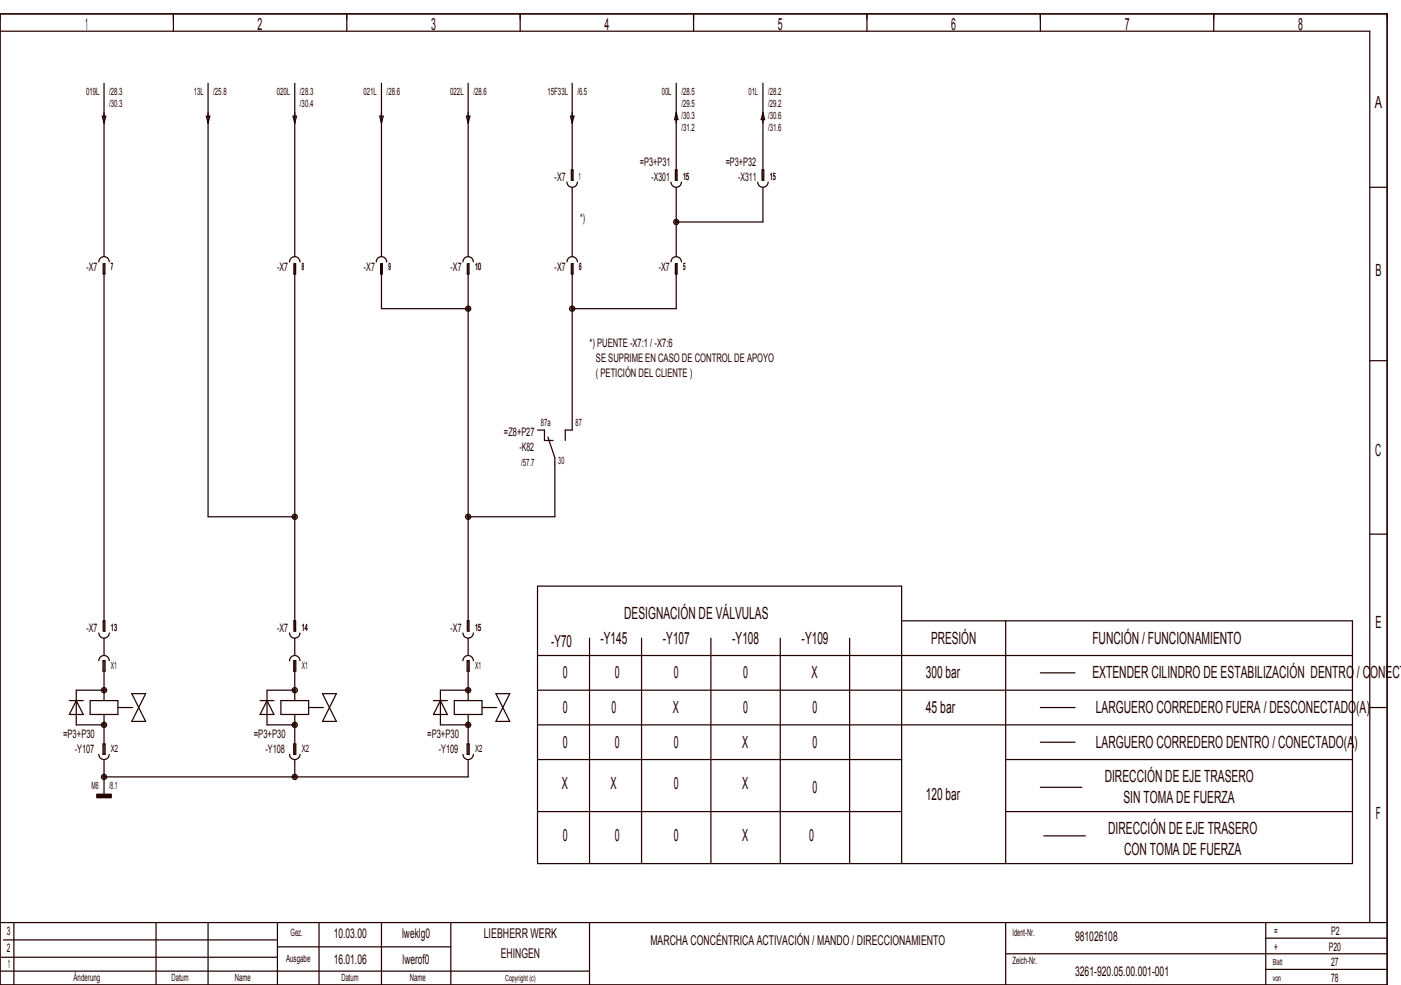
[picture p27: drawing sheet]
<svg xmlns="http://www.w3.org/2000/svg" width="404mm" height="284mm" viewBox="0 0 404 284" stroke-linecap="round" stroke-linejoin="round" font-family="sans-serif">
<defs><g id="words">
<g font-size="4.8" fill="#240000">
<text x="24.6" y="8.6">1</text>
<text x="74.3" y="8.6">2</text>
<text x="124.3" y="8.6">3</text>
<text x="174.3" y="8.6">4</text>
<text x="224.3" y="8.6">5</text>
<text x="274.3" y="8.6">6</text>
<text x="324.3" y="8.6">7</text>
<text x="374.3" y="8.6">8</text>
<text x="396.5" y="31.1">A</text>
<text x="396.7" y="79.6">B</text>
<text x="396.6" y="131.6">C</text>
<text x="180" y="178.6">DESIGNACIÓN DE VÁLVULAS</text>
<text x="173.2" y="185.6">­Y145</text>
<text x="191.2" y="185.6">­Y107</text>
<text x="211.2" y="185.6">­Y108</text>
<text x="231.2" y="185.6">­Y109</text>
<text x="268.5" y="185.6">PRESIÓN</text>
<text x="315" y="185.6">FUNCIÓN / FUNCIONAMIENTO</text>
<text x="396.7" y="181.1">E</text>
<text x="159" y="186.6">­Y70</text>
<text x="162.3" y="195.6">0</text>
<text x="177.3" y="195.6">0</text>
<text x="194.3" y="195.6">0</text>
<text x="214.3" y="195.6">0</text>
<text x="234" y="195.6">X</text>
<text x="267" y="195.6">300 bar</text>
<text x="315" y="195.6">EXTENDER CILINDRO DE ESTABILIZACIÓN DENTRO / CONECT</text>
<text x="162.3" y="205.6">0</text>
<text x="176.3" y="205.6">0</text>
<text x="194" y="205.6">X</text>
<text x="214.3" y="205.6">0</text>
<text x="234.3" y="205.6">0</text>
<text x="267" y="205.6">45 bar</text>
<text x="316" y="205.6">LARGUERO CORREDERO FUERA / DESCONECTADO(A)</text>
<text x="162.3" y="215.6">0</text>
<text x="177.3" y="215.6">0</text>
<text x="194.3" y="215.6">0</text>
<text x="214" y="215.6">X</text>
<text x="234.3" y="215.6">0</text>
<text x="316" y="215.6">LARGUERO CORREDERO DENTRO / CONECTADO(A)</text>
<text x="162" y="227.6">X</text>
<text x="176" y="227.6">X</text>
<text x="194.3" y="227.6">0</text>
<text x="214" y="227.6">X</text>
<text x="318.6" y="225.6">DIRECCIÓN DE EJE TRASERO</text>
<text x="234.3" y="228.6">0</text>
<text x="267" y="230.6">120 bar</text>
<text x="324" y="231.5">SIN TOMA DE FUERZA</text>
<text x="396.8" y="236.1">F</text>
<text x="162.3" y="242.6">0</text>
<text x="177.3" y="242.6">0</text>
<text x="194.3" y="242.6">0</text>
<text x="214" y="242.6">X</text>
<text x="233.3" y="242.6">0</text>
<text x="319.6" y="240.6">DIRECCIÓN DE EJE TRASERO</text>
<text x="324.1" y="246.5">CON TOMA DE FUERZA</text>
</g>
<g font-size="3.9" fill="#240000">
<text x="96.2" y="270.3">10.03.00</text>
<text x="116" y="270.3">lweklg0</text>
<text x="139.5" y="270.3">LIEBHERR WERK</text>
<text x="187.5" y="272.3">MARCHA CONCÉNTRICA ACTIVACIÓN / MANDO / DIRECCIONAMIENTO</text>
<text x="310" y="271.3">981026108</text>
<text x="96.2" y="277.8">16.01.06</text>
<text x="116.1" y="277.8">lwerof0</text>
<text x="144.4" y="276.3">EHINGEN</text>
<text x="310" y="281.3">3261­920.05.00.001­001</text>
</g>
<g font-size="3.4" fill="#240000">
<text x="184.5" y="47.7">=P3+P31</text>
<text x="209.3" y="47.7">=P3+P32</text>
<text x="159.9" y="52.1">­X7</text>
<text x="187.9" y="52.1">­X301</text>
<text x="212.9" y="52.1">­X311</text>
<text x="167.3" y="64.1">*)</text>
<text x="24.9" y="78.1">­X7</text>
<text x="79.9" y="78.1">­X7</text>
<text x="104.9" y="78.1">­X7</text>
<text x="129.9" y="78.1">­X7</text>
<text x="159.9" y="78.1">­X7</text>
<text x="189.9" y="78.1">­X7</text>
<text x="170" y="100.1">*) PUENTE ­X7:1 / ­X7:6</text>
<text x="171.8" y="104.4">SE SUPRIME EN CASO DE CONTROL DE APOYO</text>
<text x="171.8" y="108.6">( PETICIÓN DEL CLIENTE )</text>
<text x="145.3" y="125.7">=Z8+P27</text>
<text x="149.8" y="130.1">­K82</text>
<text x="24.9" y="182.1">­X7</text>
<text x="79.9" y="182.1">­X7</text>
<text x="129.9" y="182.1">­X7</text>
<text x="18.2" y="212.7">=P3+P30</text>
<text x="73.2" y="212.7">=P3+P30</text>
<text x="123.2" y="212.7">=P3+P30</text>
<text x="21.5" y="217.1">­Y107</text>
<text x="76.5" y="217.1">­Y108</text>
<text x="126.5" y="217.1">­Y109</text>
<text x="2" y="269.6">3</text>
<text x="367.5" y="269.6">=</text>
<text x="383.8" y="269.6">P2</text>
<text x="2" y="274.6">2</text>
<text x="367.5" y="274.1">+</text>
<text x="383.2" y="274.1">P20</text>
<text x="2.2" y="279.1">1</text>
<text x="383.9" y="278.6">27</text>
<text x="383.9" y="283.1">78</text>
</g>
<g font-size="2.9" fill="#240000">
<text x="24.8" y="27.4">019L</text>
<text x="31.5" y="27.4">/28.3</text>
<text x="55.9" y="27.4">13L</text>
<text x="61.5" y="27.4">/25.8</text>
<text x="79.8" y="27.4">020L</text>
<text x="86.5" y="27.4">/28.3</text>
<text x="104.8" y="27.4">021L</text>
<text x="111.5" y="27.4">/28.6</text>
<text x="129.8" y="27.4">022L</text>
<text x="136.5" y="27.4">/28.6</text>
<text x="157.8" y="27.4">15F33L</text>
<text x="166.5" y="27.4">/6.5</text>
<text x="190.8" y="27.4">00L</text>
<text x="196.5" y="27.4">/28.5</text>
<text x="215.8" y="27.4">01L</text>
<text x="221.5" y="27.4">/28.2</text>
<text x="31.5" y="30.9">/30.3</text>
<text x="86.5" y="30.9">/30.4</text>
<text x="196.5" y="30.9">/29.5</text>
<text x="196.5" y="34.4">/30.3</text>
<text x="221.5" y="30.9">/29.2</text>
<text x="221.5" y="34.4">/30.6</text>
<text x="196.5" y="37.9">/31.2</text>
<text x="221.5" y="37.9">/31.6</text>
<text x="167" y="51.9">1</text>
<text x="197" y="51.9">15</text>
<text x="222" y="51.9">15</text>
<text x="32" y="77.9">7</text>
<text x="87" y="77.9">8</text>
<text x="112" y="77.9">9</text>
<text x="137" y="77.9">10</text>
<text x="167" y="77.9">6</text>
<text x="197" y="77.9">5</text>
<text x="156" y="123">87a</text>
<text x="166" y="123">87</text>
<text x="150.3" y="134.3">/57.7</text>
<text x="161" y="133.9">30</text>
<text x="32" y="181.9">13</text>
<text x="87" y="181.9">14</text>
<text x="137" y="181.9">15</text>
<text x="32" y="192.9">X1</text>
<text x="87" y="192.9">X1</text>
<text x="137" y="192.9">X1</text>
<text x="32" y="216.9">X2</text>
<text x="87" y="216.9">X2</text>
<text x="137" y="216.9">X2</text>
<text x="26.4" y="227.4">M6</text>
<text x="31.5" y="227.4">/8.1</text>
<text x="83.8" y="269.9">Gez.</text>
<text x="292" y="269.9">Ident­Nr.</text>
<text x="82.5" y="277.4">Ausgabe</text>
<text x="292" y="277.9">Zeich­Nr.</text>
<text x="21.2" y="282.9">Änderung</text>
<text x="49.5" y="282.9">Datum</text>
<text x="67.7" y="282.9">Name</text>
<text x="98.5" y="282.9">Datum</text>
<text x="118.2" y="282.9">Name</text>
</g>
<g font-size="2.4" fill="#240000">
<text x="367" y="278.3">Blatt</text>
<text x="145.7" y="282.8">Copyright (c)</text>
<text x="367" y="282.8">von</text>
</g>
</g></defs>
<g fill="none" stroke="#240000" stroke-width=".35">
<path d="M0 4h400v280h-400zM0 9h395v257M50 4v5M100 4v5M150 4v5M200 4v5M250 4v5M300 4v5M350 4v5M29.5 33.5h1l-.5 2zM30 24v50M59.5 33.5h1l-.5 2z"/>
<path d="M60 24v125h25M84.5 33.5h1l-.5 2zM85 24v50M109.5 33.5h1l-.5 2zM110 24v50M134.5 33.5h1l-.5 2zM135 24v50M164.5 33.5h1l-.5 2zM165 24v28h.3v-3h-.5v3M195 24v28h.3v-3h-.6v3M195 32.5l.5 2h-1zM220 24v28h.2v-3h-.4v3"/>
<path d="M220 32.5l.5 2h-1zM163.5 52.5a1.5 1.5 0 0 0 1.5 1.5 1.5 1.5 0 0 0 1.5-1.5M165 54v20M193.5 52.5a1.5 1.5 0 0 0 1.5 1.5 1.5 1.5 0 0 0 1.5-1.5M195 54v20M218.5 52.5a1.5 1.5 0 0 0 1.5 1.5 1.5 1.5 0 0 0 1.5-1.5M220 54v10h-25M395 54h5M28.5 75.5a1.5 1.5 0 0 1 1.5-1.5 1.5 1.5 0 0 1 1.5 1.5M29.7 76v3h.5v-3h-.2v106h.2v-3h-.5v3M83.5 75.5a1.5 1.5 0 0 1 1.5-1.5 1.5 1.5 0 0 1 1.5 1.5M84.7 76v3h.5v-3h-.2v106h.2v-3h-.5v3"/>
<path d="M108.5 75.5a1.5 1.5 0 0 1 1.5-1.5 1.5 1.5 0 0 1 1.5 1.5M109.8 76v3h.5v-3h-.3v13h25M133.5 75.5a1.5 1.5 0 0 1 1.5-1.5 1.5 1.5 0 0 1 1.5 1.5M134.8 76v3h.4v-3h-.2v106h.2v-3h-.4v3M163.5 75.5a1.5 1.5 0 0 1 1.5-1.5 1.5 1.5 0 0 1 1.5 1.5M164.8 76v3h.5v-3h-.3v48h-2v3M193.5 75.5a1.5 1.5 0 0 1 1.5-1.5 1.5 1.5 0 0 1 1.5 1.5M194.7 76v3h.6v-3h-.3v13h-30M395 104h5M155 124h2v3h2.5M158 126l2 6v17h-25M395 154h5"/>
<path d="M260 179h130v70h-235v-80h105v80M290 179v70M28.5 182.5a1.5 1.5 0 0 0 1.5 1.5 1.5 1.5 0 0 0 1.5-1.5M28.5 190.5a1.5 1.5 0 0 1 1.5-1.5 1.5 1.5 0 0 1 1.5 1.5M29.7 190.5h.6v3h-.6zM30 184v5M30 190.5v11.5M30 199h-8v10h8M83.5 182.5a1.5 1.5 0 0 0 1.5 1.5 1.5 1.5 0 0 0 1.5-1.5M83.5 190.5a1.5 1.5 0 0 1 1.5-1.5 1.5 1.5 0 0 1 1.5 1.5M84.7 190.5h.6v3h-.6zM85 184v5"/>
<path d="M85 190.5v11.5M85 199h-8v10h8M133.5 182.5a1.5 1.5 0 0 0 1.5 1.5 1.5 1.5 0 0 0 1.5-1.5M133.5 190.5a1.5 1.5 0 0 1 1.5-1.5 1.5 1.5 0 0 1 1.5 1.5M134.7 190.5h.6v3h-.6zM135 184v5M135 190.5v11.5M135 199h-8v10h8M155 199h235M155 189h235M170 184v65M185 184v65"/>
<path d="M205 184v65M225 184v65M245 184v65M300 194h10M20 202h4M22 202l2 4h-4zM26 202h8v4h-8zM28.5 217.5a1.5 1.5 0 0 0 1.5 1.5 1.5 1.5 0 0 0 1.5-1.5M29.7 214.5h.6v3h-.6zM30 206v11.5M30 219v10M38 200h4l-4 8h4z"/>
<path d="M75 202h4M77 202l2 4h-4zM81 202h8v4h-8zM83.5 217.5a1.5 1.5 0 0 0 1.5 1.5 1.5 1.5 0 0 0 1.5-1.5M84.7 214.5h.6v3h-.6zM85 206v11.5M85 219v5M93 200h4l-4 8h4zM125 202h4M127 202l2 4h-4zM131 202h8v4h-8zM133.5 217.5a1.5 1.5 0 0 0 1.5 1.5 1.5 1.5 0 0 0 1.5-1.5"/>
<path d="M134.7 214.5h.6v3h-.6zM135 206v11.5M135 219v5h-105M143 200h4l-4 8h4zM155 209h235M155 219h105M290 219h100M300 214h10M300 204h10M395 204h5M28 229h4v1h-4zM28 229.9h4"/>
<path d="M28 229.8h4M28 229.7h4M28 229.6h4M28 229.5h4M28 229.4h4M28 229.3h4M28 229.2h4M28 229.1h4M155 234h105M290 234h100M300 227h12M301 241h12"/>
<path d="M0 276h80M0 266h400M1 271h79M4 266v18M45 266v18M60 266v18M80 266v18M80 273h50M92 266v18M110 266v18M130 266v18M170 266v18"/>
<path d="M290 266v18M290 275h110M365 266v18M365 279.5h35M365 270.5h35M0 280h170"/>
<circle cx="195" cy="64" r=".75"/>
<circle cx="195" cy="64" r=".38"/>
<circle cx="135" cy="89" r=".75"/>
<circle cx="135" cy="89" r=".38"/>
<circle cx="165" cy="89" r=".75"/>
<circle cx="165" cy="89" r=".38"/>
<circle cx="85" cy="149" r=".75"/>
<circle cx="85" cy="149" r=".38"/>
<circle cx="135" cy="149" r=".75"/>
<circle cx="135" cy="149" r=".38"/>
<circle cx="30" cy="199" r=".75"/>
<circle cx="30" cy="199" r=".38"/>
<circle cx="85" cy="199" r=".75"/>
<circle cx="85" cy="199" r=".38"/>
<circle cx="135" cy="199" r=".75"/>
<circle cx="135" cy="199" r=".38"/>
<circle cx="30" cy="209" r=".75"/>
<circle cx="30" cy="209" r=".38"/>
<circle cx="85" cy="209" r=".75"/>
<circle cx="85" cy="209" r=".38"/>
<circle cx="135" cy="209" r=".75"/>
<circle cx="135" cy="209" r=".38"/>
<circle cx="30" cy="224" r=".75"/>
<circle cx="30" cy="224" r=".38"/>
<circle cx="85" cy="224" r=".75"/>
<circle cx="85" cy="224" r=".38"/>
</g>
<path d="M34 204h6M89 204h6M139 204h6" fill="none" stroke="#240000" stroke-width=".35" stroke-dasharray="4.2 1.8"/>
<use href="#words"/>
</svg>
